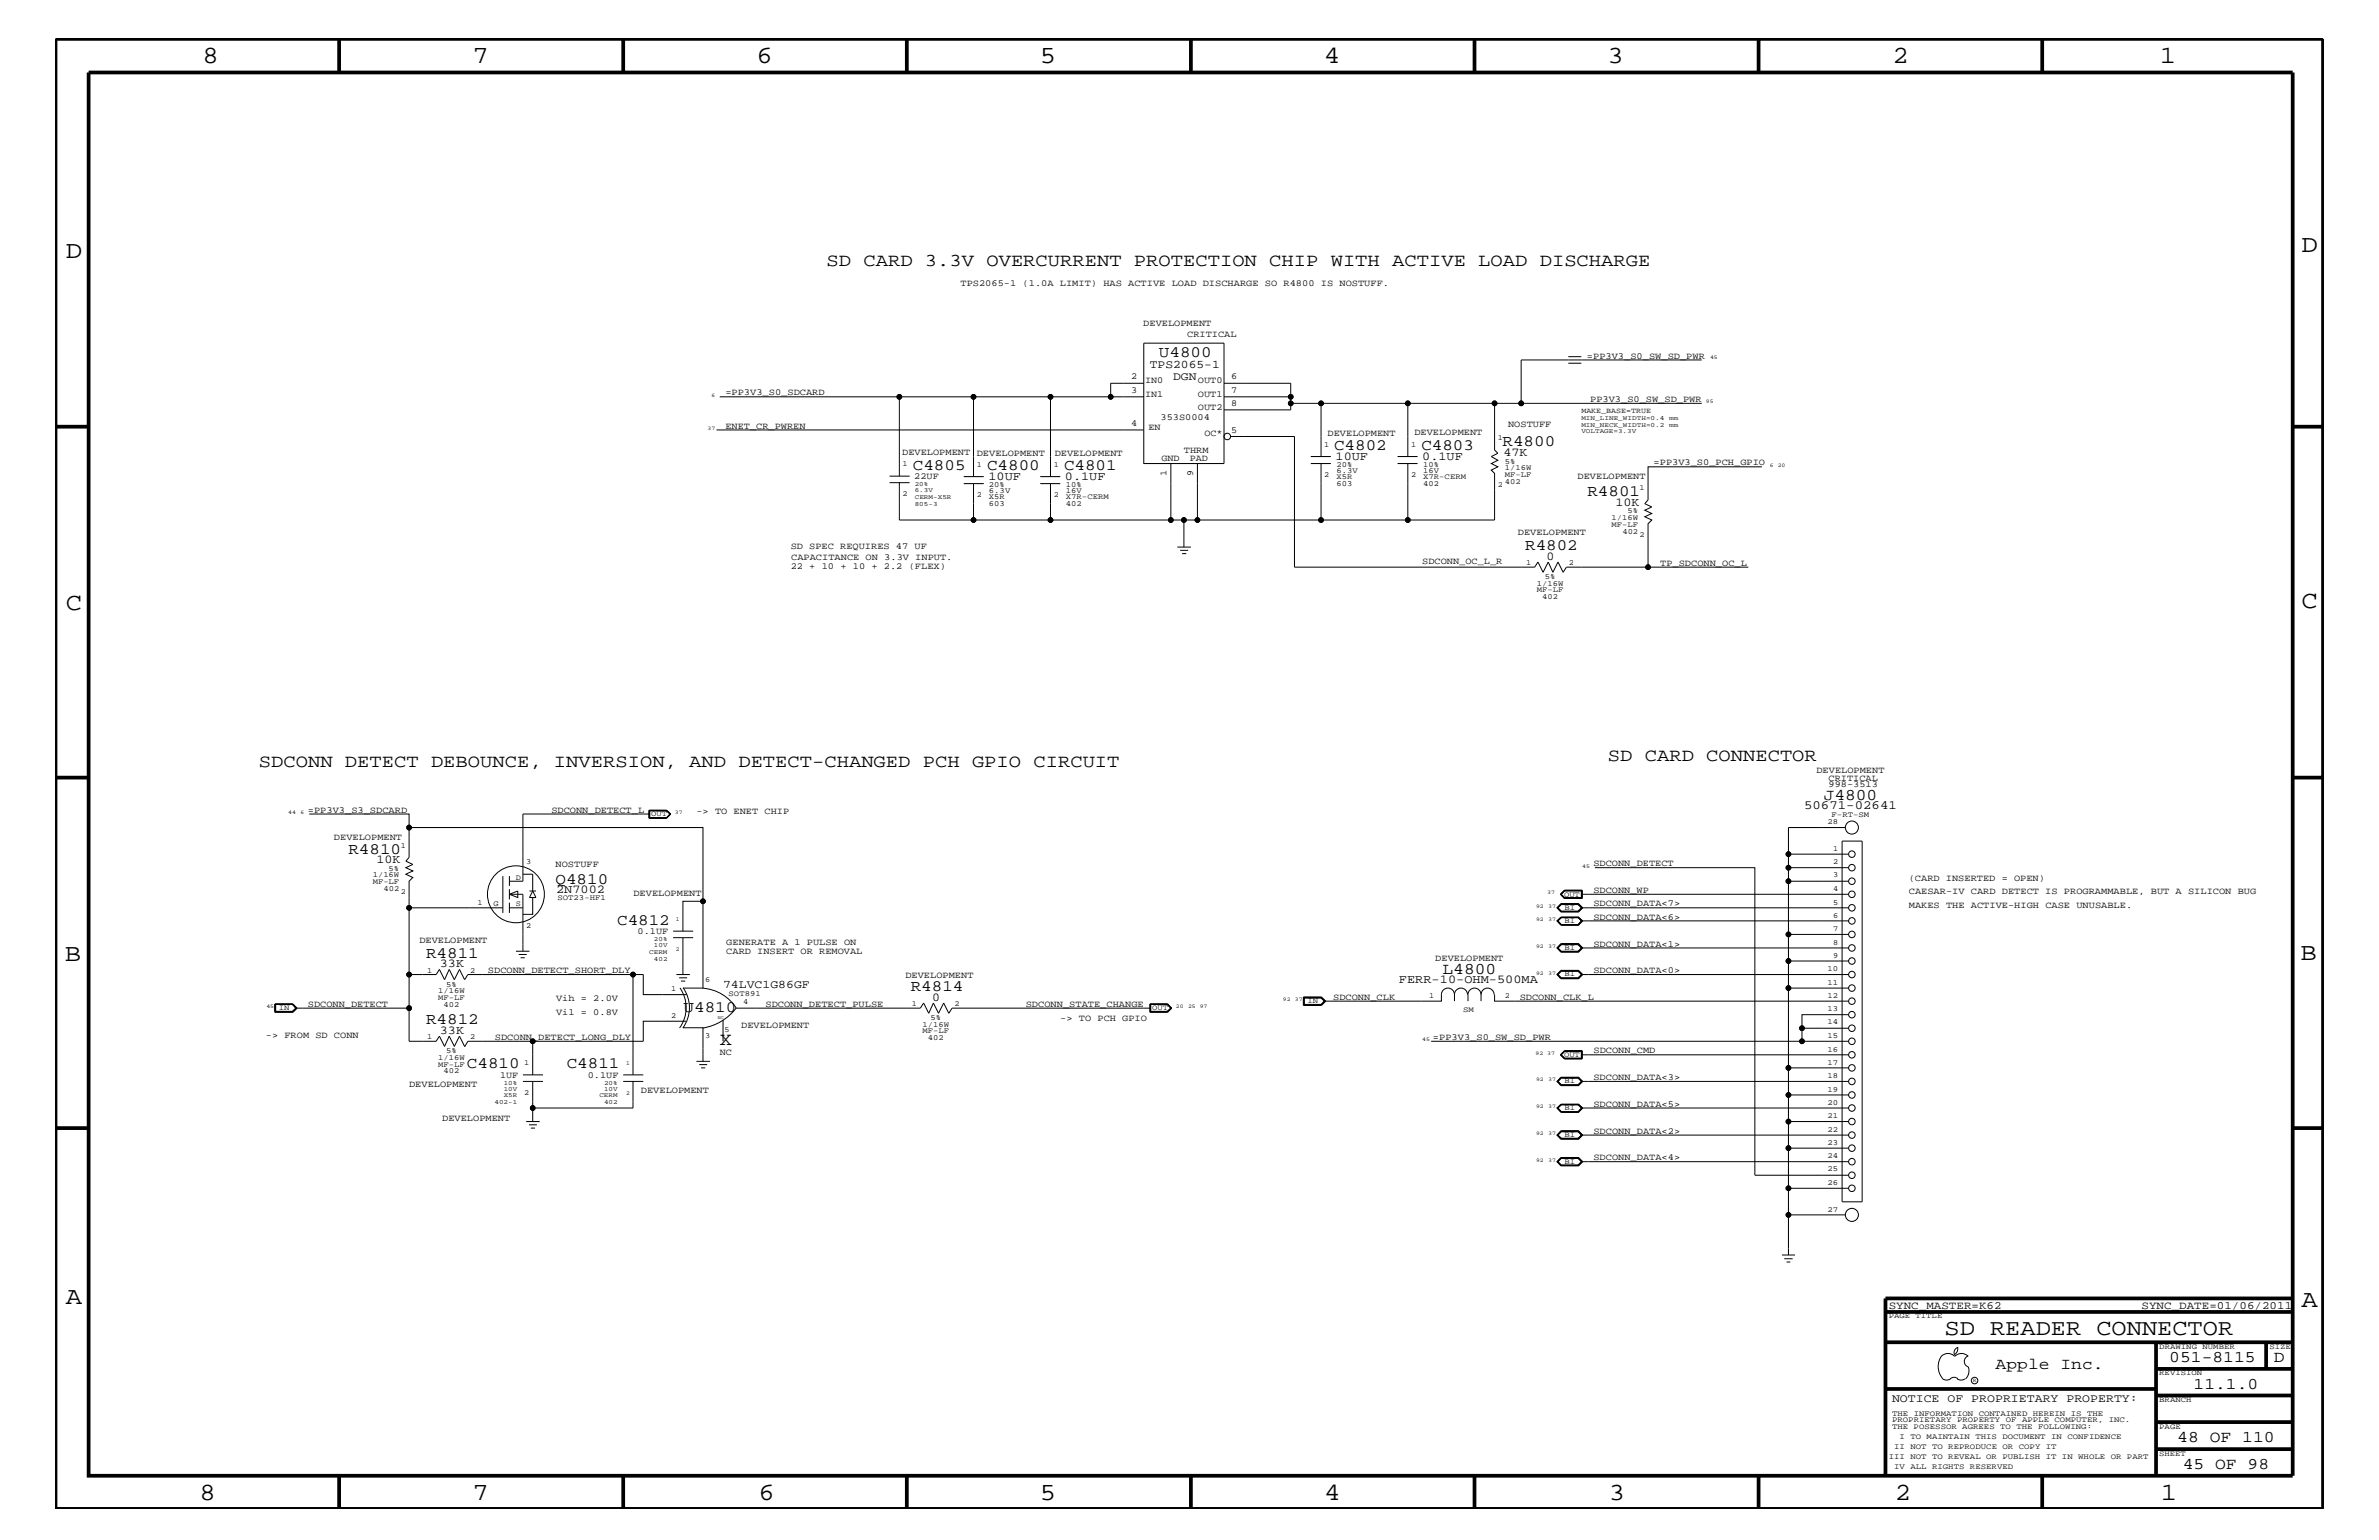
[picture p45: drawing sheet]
<svg xmlns="http://www.w3.org/2000/svg" width="432mm" height="279mm" viewBox="0 0 432 279" stroke-linecap="round" stroke-linejoin="round" font-family="sans-serif">
<defs><g id="words">
<g font-size="4.5">
<text x="36.7" y="11.5">8</text>
<text x="85.8" y="11.5">7</text>
<text x="137.3" y="11.5">6</text>
<text x="188.7" y="11.5">5</text>
<text x="240.3" y="11.5">4</text>
<text x="291.8" y="11.5">3</text>
<text x="343.5" y="11.5">2</text>
<text x="392" y="11.5">1</text>
<text x="11.9" y="46.8">D</text>
<text x="417.7" y="45.7">D</text>
<text x="11.9" y="110.6">C</text>
<text x="417.7" y="110.3">C</text>
<text x="11.8" y="174.3">B</text>
<text x="417.6" y="174.2">B</text>
<text x="11.9" y="236.7">A</text>
<text x="417.7" y="237.1">A</text>
<text x="36.2" y="272.1">8</text>
<text x="85.8" y="272.1">7</text>
<text x="137.7" y="272.1">6</text>
<text x="188.7" y="272.1">5</text>
<text x="240.4" y="272.1">4</text>
<text x="292" y="272.1">3</text>
<text x="343.9" y="272.1">2</text>
<text x="392.2" y="272.1">1</text>
</g>
<text font-size="4.1" x="352.9" y="242.3">SD READER CONNECTOR</text>
<g font-size="3.3">
<text x="150" y="48.3">SD CARD 3.3V OVERCURRENT PROTECTION CHIP WITH ACTIVE LOAD DISCHARGE</text>
<text x="47" y="139.2">SDCONN DETECT DEBOUNCE, INVERSION, AND DETECT-CHANGED PCH GPIO CIRCUIT</text>
<text x="291.8" y="138">SD CARD CONNECTOR</text>
<text x="130.6" y="189.5">X</text>
</g>
<g font-size="3">
<text x="331" y="145.1">J4800</text>
<text x="261.8" y="176.7">L4800</text>
<text x="362.2" y="248.4">Apple Inc.</text>
<text x="393.7" y="247.1">051-8115</text>
<text x="398.1" y="252">11.1.0</text>
<text x="412.7" y="247.1">D</text>
<text x="395.2" y="261.6">48 OF 110</text>
<text x="396.2" y="266.6">45 OF 98</text>
</g>
<g font-size="2.9">
<text x="210.4" y="64.7">U4800</text>
<text x="242.1" y="81.6">C4802</text>
<text x="258" y="81.6">C4803</text>
<text x="272.7" y="80.9">R4800</text>
<text x="165.7" y="85.2">C4805</text>
<text x="179.2" y="85.3">C4800</text>
<text x="193.1" y="85.3">C4801</text>
<text x="288.1" y="90">R4801</text>
<text x="276.8" y="99.9">R4802</text>
<text x="63.2" y="154.9">R4810</text>
<text x="100.8" y="160.3">Q4810</text>
<text x="112" y="167.8">C4812</text>
<text x="77.3" y="173.8">R4811</text>
<text x="165.3" y="179.9">R4814</text>
<text x="77.3" y="185.9">R4812</text>
<text x="124.1" y="183.7">U4810</text>
<text x="84.8" y="193.7">C4810</text>
<text x="102.9" y="193.7">C4811</text>
</g>
<text font-size="2.3" x="327.4" y="146.8">50671-02641</text>
<g font-size="2.2">
<text x="242.4" y="83.5">10UF</text>
<text x="258.1" y="83.5">0.1UF</text>
<text x="272.9" y="82.7">47K</text>
<text x="179.4" y="87.1">10UF</text>
<text x="193.3" y="87.1">0.1UF</text>
<text x="293.2" y="91.8">10K</text>
<text x="280.7" y="101.5">0</text>
<text x="68.3" y="156.7">10K</text>
<text x="100.9" y="162">2N7002</text>
<text x="79.8" y="175.5">33K</text>
<text x="253.9" y="178.4">FERR-10-OHM-500MA</text>
<text x="169.2" y="181.6">0</text>
<text x="79.8" y="187.6">33K</text>
</g>
<g font-size="2.1">
<text x="208.7" y="66.8">TPS2065-1</text>
<text x="212.9" y="68.9">DGN</text>
<text x="131.2" y="179.3">74LVC1G86GF</text>
<text x="343.4" y="254.4">NOTICE OF PROPRIETARY PROPERTY:</text>
</g>
<g font-size="2">
<text x="342.8" y="237.4">SYNC_MASTER=K62</text>
<text x="388.7" y="237.4">SYNC_DATE=01/06/2011</text>
</g>
<g font-size="1.7">
<text x="174.3" y="51.9">TPS2065-1 (1.0A LIMIT) HAS ACTIVE LOAD DISCHARGE SO R4800 IS NOSTUFF.</text>
<text x="207.5" y="59.1">DEVELOPMENT</text>
<text x="215.5" y="61.1">CRITICAL</text>
<text x="288" y="65.1">=PP3V3_S0_SW_SD_PWR</text>
<text x="131.7" y="71.7">=PP3V3_S0_SDCARD</text>
<text x="205.3" y="71.2">3</text>
<text x="205.3" y="68.8">2</text>
<text x="207.9" y="72">IN1</text>
<text x="207.9" y="69.5">IN0</text>
<text x="217.4" y="72">OUT1</text>
<text x="217.4" y="69.5">OUT0</text>
<text x="223.4" y="71.2">7</text>
<text x="223.4" y="68.8">6</text>
<text x="131.7" y="77.8">ENET_CR_PWREN</text>
<text x="205.3" y="77.3">4</text>
<text x="210.7" y="76.2">353S0004</text>
<text x="217.4" y="74.4">OUT2</text>
<text x="223.4" y="73.7">8</text>
<text x="273.7" y="77.4">NOSTUFF</text>
<text x="288.6" y="72.9">PP3V3_S0_SW_SD_PWR</text>
<text x="163.7" y="82.5">DEVELOPMENT</text>
<text x="177.3" y="82.7">DEVELOPMENT</text>
<text x="191.4" y="82.7">DEVELOPMENT</text>
<text x="208.4" y="78">EN</text>
<text x="210.8" y="83.6">GND</text>
<text x="214.9" y="82.2">THRM</text>
<text x="215.9" y="83.7">PAD</text>
<text x="218.6" y="79.2">OC*</text>
<text x="223.4" y="78.5">5</text>
<text x="241" y="79">DEVELOPMENT</text>
<text x="256.7" y="78.9">DEVELOPMENT</text>
<text x="165.9" y="87">22UF</text>
<text x="211.8" y="86.4" transform="rotate(-90 211.8 86.4)">1</text>
<text x="216.6" y="86.4" transform="rotate(-90 216.6 86.4)">9</text>
<text x="286.3" y="87">DEVELOPMENT</text>
<text x="300.1" y="84.4">=PP3V3_S0_PCH_GPIO</text>
<text x="143.5" y="99.7">SD SPEC REQUIRES 47 UF</text>
<text x="143.6" y="101.5">CAPACITANCE ON 3.3V INPUT.</text>
<text x="275.5" y="97.1">DEVELOPMENT</text>
<text x="143.5" y="103.3">22 + 10 + 10 + 2.2 (FLEX)</text>
<text x="258.1" y="102.4">SDCONN_OC_L_R</text>
<text x="301.3" y="102.6">TP_SDCONN_OC_L</text>
<text x="329.7" y="140.2">DEVELOPMENT</text>
<text x="331.9" y="142.9">998-3513</text>
<text x="331.9" y="141.7">CRITICAL</text>
<text x="55.9" y="147.5">=PP3V3_S3_SDCARD</text>
<text x="100.1" y="147.5">SDCONN_DETECT_L</text>
<text x="126.4" y="147.7">-&gt; TO ENET CHIP</text>
<text x="60.6" y="152.4">DEVELOPMENT</text>
<text x="100.8" y="157.3">NOSTUFF</text>
<text x="289.2" y="162">SDCONN_WP</text>
<text x="289.2" y="157.2">SDCONN_DETECT</text>
<text x="346.5" y="159.9">(CARD INSERTED = OPEN)</text>
<text x="115" y="162.5">DEVELOPMENT</text>
<text x="289.2" y="166.9">SDCONN_DATA&lt;6&gt;</text>
<text x="289.2" y="164.5">SDCONN_DATA&lt;7&gt;</text>
<text x="346.5" y="164.7">MAKES THE ACTIVE-HIGH CASE UNUSABLE.</text>
<text x="346.5" y="162.2">CAESAR-IV CARD DETECT IS PROGRAMMABLE, BUT A SILICON BUG</text>
<text x="76.1" y="171.1">DEVELOPMENT</text>
<text x="115.7" y="169.5">0.1UF</text>
<text x="131.8" y="171.4">GENERATE A 1 PULSE ON</text>
<text x="131.8" y="173.2">CARD INSERT OR REMOVAL</text>
<text x="289.2" y="171.7">SDCONN_DATA&lt;1&gt;</text>
<text x="88.6" y="176.6">SDCONN_DETECT_SHORT_DLY</text>
<text x="164.3" y="177.4">DEVELOPMENT</text>
<text x="260.5" y="174.3">DEVELOPMENT</text>
<text x="289.2" y="176.6">SDCONN_DATA&lt;0&gt;</text>
<text x="55.9" y="182.7">SDCONN_DETECT</text>
<text x="100.9" y="184.1">Vil = 0.8V</text>
<text x="100.9" y="181.6">Vih = 2.0V</text>
<text x="138.9" y="182.7">SDCONN_DETECT_PULSE</text>
<text x="186.2" y="182.7">SDCONN_STATE_CHANGE</text>
<text x="192.4" y="185.3">-&gt; TO PCH GPIO</text>
<text x="242" y="181.4">SDCONN_CLK</text>
<text x="275.8" y="181.4">SDCONN_CLK_L</text>
<text x="48.3" y="188.3">-&gt; FROM SD CONN</text>
<text x="89.8" y="188.7">SDCONN_DETECT_LONG_DLY</text>
<text x="130.6" y="191.4">NC</text>
<text x="134.5" y="186.5">DEVELOPMENT</text>
<text x="260.1" y="188.7">=PP3V3_S0_SW_SD_PWR</text>
<text x="289.2" y="191.1">SDCONN_CMD</text>
<text x="74.3" y="197.2">DEVELOPMENT</text>
<text x="90.8" y="195.6">1UF</text>
<text x="106.7" y="195.6">0.1UF</text>
<text x="289.2" y="195.9">SDCONN_DATA&lt;3&gt;</text>
<text x="80.3" y="203.4">DEVELOPMENT</text>
<text x="116.3" y="198.2">DEVELOPMENT</text>
<text x="289.2" y="200.9">SDCONN_DATA&lt;5&gt;</text>
<text x="289.2" y="205.7">SDCONN_DATA&lt;2&gt;</text>
<text x="289.2" y="210.5">SDCONN_DATA&lt;4&gt;</text>
</g>
<g font-size="1.4">
<text x="287" y="75">MAKE_BASE=TRUE</text>
<text x="240.4" y="81.1">1</text>
<text x="256.1" y="81.1">1</text>
<text x="271.9" y="79.9">1</text>
<text x="163.8" y="84.5">1</text>
<text x="177.3" y="84.7">1</text>
<text x="179.5" y="88.3">20%</text>
<text x="179.5" y="89.4">6.3V</text>
<text x="191.3" y="84.7">1</text>
<text x="193.5" y="89.4">16V</text>
<text x="193.5" y="88.3">10%</text>
<text x="240.4" y="86.5">2</text>
<text x="242.6" y="85.8">6.3V</text>
<text x="242.6" y="84.7">20%</text>
<text x="242.6" y="88.2">603</text>
<text x="242.6" y="87">X5R</text>
<text x="256.1" y="86.5">2</text>
<text x="258.3" y="85.8">16V</text>
<text x="258.3" y="84.7">10%</text>
<text x="258.3" y="88.2">402</text>
<text x="258.3" y="87">X7R-CERM</text>
<text x="271.9" y="88.3">2</text>
<text x="273.1" y="85.3">1/16W</text>
<text x="273.1" y="86.5">MF-LF</text>
<text x="273.1" y="87.7">402</text>
<text x="273.1" y="84.1">5%</text>
<text x="297.6" y="88.9">1</text>
<text x="163.8" y="90">2</text>
<text x="177.3" y="90.1">2</text>
<text x="179.5" y="91.8">603</text>
<text x="179.5" y="90.6">X5R</text>
<text x="191.3" y="90.1">2</text>
<text x="193.5" y="90.6">X7R-CERM</text>
<text x="193.5" y="91.8">402</text>
<text x="292.5" y="94.3">1/16W</text>
<text x="292.5" y="95.6">MF-LF</text>
<text x="295.4" y="93.2">5%</text>
<text x="294.5" y="96.8">402</text>
<text x="297.6" y="97.4">2</text>
<text x="277" y="102.5">1</text>
<text x="278.9" y="106.3">1/16W</text>
<text x="278.9" y="107.5">MF-LF</text>
<text x="280.4" y="105">5%</text>
<text x="284.7" y="102.5">2</text>
<text x="279.9" y="108.7">402</text>
<text x="118.2" y="148.1">OUT</text>
<text x="331.7" y="149.5">28</text>
<text x="332.4" y="148.2">F-RT-SM</text>
<text x="72.7" y="153.8">1</text>
<text x="332.7" y="154.4">1</text>
<text x="67.6" y="159.2">1/16W</text>
<text x="67.6" y="160.5">MF-LF</text>
<text x="69.6" y="161.7">402</text>
<text x="70.5" y="158">5%</text>
<text x="93.6" y="159.6">D</text>
<text x="95.5" y="156.8">3</text>
<text x="332.7" y="161.7">4</text>
<text x="332.7" y="159.2">3</text>
<text x="332.7" y="156.8">2</text>
<text x="72.7" y="162.2">2</text>
<text x="86.7" y="164.1">1</text>
<text x="89.6" y="164.4">G</text>
<text x="93.6" y="164.5">S</text>
<text x="101.2" y="163.4">SOT23-HF1</text>
<text x="283.9" y="162.7">OUT</text>
<text x="284" y="165">BI</text>
<text x="284" y="167.5">BI</text>
<text x="332.7" y="166.5">6</text>
<text x="332.7" y="164.1">5</text>
<text x="95.5" y="168.3">2</text>
<text x="284" y="172.3">BI</text>
<text x="332.7" y="173.8">9</text>
<text x="332.7" y="171.4">8</text>
<text x="332.7" y="168.9">7</text>
<text x="77.6" y="176.5">1</text>
<text x="81" y="179">5%</text>
<text x="85.3" y="176.5">2</text>
<text x="121.8" y="179.9">1</text>
<text x="128" y="178.3">6</text>
<text x="284" y="177.2">BI</text>
<text x="331.7" y="178.7">11</text>
<text x="331.7" y="176.2">10</text>
<text x="50.6" y="183.2">IN</text>
<text x="79.5" y="180.2">1/16W</text>
<text x="79.5" y="181.4">MF-LF</text>
<text x="80.5" y="182.7">402</text>
<text x="121.8" y="184.7">2</text>
<text x="132.2" y="180.7">SOT891</text>
<text x="134.9" y="182.2">4</text>
<text x="165.5" y="182.5">1</text>
<text x="168.9" y="185">5%</text>
<text x="173.2" y="182.5">2</text>
<text x="209.1" y="183.2">OUT</text>
<text x="237.3" y="182.1">IN</text>
<text x="259.4" y="181">1</text>
<text x="265.6" y="183.6">SM</text>
<text x="273.1" y="181">2</text>
<text x="331.7" y="185.9">14</text>
<text x="331.7" y="183.5">13</text>
<text x="331.7" y="181">12</text>
<text x="77.6" y="188.6">1</text>
<text x="81" y="191.1">5%</text>
<text x="85.3" y="188.6">2</text>
<text x="128" y="188.4">3</text>
<text x="131.5" y="187.2">5</text>
<text x="167.4" y="187.5">MF-LF</text>
<text x="167.4" y="186.3">1/16W</text>
<text x="168.4" y="188.7">402</text>
<text x="283.9" y="191.7">OUT</text>
<text x="331.7" y="190.8">16</text>
<text x="331.7" y="188.3">15</text>
<text x="79.5" y="193.6">MF-LF</text>
<text x="79.5" y="192.3">1/16W</text>
<text x="80.5" y="194.8">402</text>
<text x="95.2" y="193.2">1</text>
<text x="284" y="196.5">BI</text>
<text x="331.7" y="195.6">18</text>
<text x="331.7" y="193.2">17</text>
<text x="95.2" y="198.7">2</text>
<text x="284" y="201.5">BI</text>
<text x="331.7" y="202.9">21</text>
<text x="331.7" y="200.4">20</text>
<text x="331.7" y="198.1">19</text>
<text x="284" y="206.3">BI</text>
<text x="331.7" y="207.7">23</text>
<text x="331.7" y="205.3">22</text>
<text x="284" y="211.1">BI</text>
<text x="331.7" y="215">26</text>
<text x="331.7" y="212.5">25</text>
<text x="331.7" y="210.2">24</text>
<text x="331.7" y="219.8">27</text>
<text x="342.8" y="239.2">PAGE TITLE</text>
<text x="391.9" y="244.7">DRAWING NUMBER</text>
<text x="411.9" y="244.7">SIZE</text>
<text x="391.9" y="249.5">REVISION</text>
<text x="343.4" y="256.8">THE INFORMATION CONTAINED HEREIN IS THE</text>
<text x="391.9" y="254.4">BRANCH</text>
<text x="343.4" y="259.3">THE POSESSOR AGREES TO THE FOLLOWING:</text>
<text x="343.4" y="258">PROPRIETARY PROPERTY OF APPLE COMPUTER, INC.</text>
<text x="343.8" y="262.9">II NOT TO REPRODUCE OR COPY IT</text>
<text x="344.8" y="261.1">I TO MAINTAIN THIS DOCUMENT IN CONFIDENCE</text>
<text x="391.9" y="259.3">PAGE</text>
<text x="342.8" y="264.7">III NOT TO REVEAL OR PUBLISH IT IN WHOLE OR PART</text>
<text x="343.8" y="266.6">IV ALL RIGHTS RESERVED</text>
<text x="391.9" y="264.1">SHEET</text>
</g>
<g font-size="1.2">
<text x="287" y="76.2">MIN_LINE_WIDTH=0.4</text>
<text x="287" y="77.4">MIN_NECK_WIDTH=0.2</text>
<text x="303" y="76.2">mm</text>
<text x="303" y="77.4">mm</text>
<text x="287" y="78.6">VOLTAGE=3.3V</text>
<text x="166" y="89.3">6.3V</text>
<text x="166" y="88.2">20%</text>
<text x="166" y="91.7">805-3</text>
<text x="166" y="90.5">CERM-X5R</text>
<text x="117.9" y="173.1">CERM</text>
<text x="118.7" y="170.7">20%</text>
<text x="118.7" y="171.8">10V</text>
<text x="118.7" y="174.3">402</text>
<text x="91.4" y="197.9">10V</text>
<text x="91.4" y="196.8">10%</text>
<text x="109.6" y="196.8">20%</text>
<text x="109.6" y="197.9">10V</text>
<text x="89.7" y="200.3">402-1</text>
<text x="91.4" y="199.1">X5R</text>
<text x="108.8" y="199.1">CERM</text>
<text x="109.6" y="200.3">402</text>
</g>
<g font-size="1.1">
<text x="122.7" y="167.1">1</text>
<text x="122.7" y="172.6">2</text>
<text x="113.6" y="193.2">1</text>
<text x="113.6" y="198.7">2</text>
</g>
<g font-size="1">
<text x="310.4" y="65.1">45</text>
<text x="129.1" y="72">6</text>
<text x="309.6" y="73.2">95</text>
<text x="128.4" y="78">37</text>
<text x="321.2" y="84.7">6</text>
<text x="322.7" y="84.7">20</text>
<text x="52.3" y="147.7">44</text>
<text x="54.5" y="147.7">6</text>
<text x="122.5" y="147.7">37</text>
<text x="287.2" y="157.4">45</text>
<text x="278.8" y="164.7">92</text>
<text x="278.8" y="167.1">92</text>
<text x="280.8" y="162.2">37</text>
<text x="281" y="164.7">37</text>
<text x="281" y="167.1">37</text>
<text x="278.8" y="172">92</text>
<text x="281" y="172">37</text>
<text x="278.8" y="176.8">92</text>
<text x="281" y="176.8">37</text>
<text x="48.3" y="182.9">45</text>
<text x="213.4" y="182.9">20</text>
<text x="215.6" y="182.9">25 97</text>
<text x="232.8" y="181.6">92</text>
<text x="235" y="181.6">37</text>
<text x="258.1" y="188.9">45</text>
<text x="278.7" y="191.4">92 37</text>
<text x="278.8" y="196.2">92</text>
<text x="281" y="196.2">37</text>
<text x="278.8" y="201">92</text>
<text x="281" y="201">37</text>
<text x="278.8" y="205.9">92</text>
<text x="281" y="205.9">37</text>
<text x="278.8" y="210.8">92</text>
<text x="281" y="210.8">37</text>
<text x="358.1" y="250.7">R</text>
</g>
<text font-size=".8" x="130.3" y="184.9">NC</text>
</g></defs>
<g fill="none" stroke="#000" stroke-width=".18">
<path d="M130 78h77.6M130.6 72h32.6v14.4M163.2 72h13.5M190.7 72h16.9M207.6 62.3h14.6v21.8h-14.6zM207.6 69.5h-6v2.5M222.2 69.5h12.1v2.5h-12.1M223.4 79.2h11.6v23.7h43.6l.5-.9 1 1.8 .9-1.8 .9 1.8 .9-1.8 .9 1.8 .6-.9h33M234.3 72v2.4h-12.1M234.3 73.2h37M239.8 73.2v9.6M255.5 73.2v9.6"/>
<path d="M276.1 73.2h32.8M284.6 65.9h2.4M284.6 64.7h2.4M308.9 65.3h-32.8v7.9h-4.8v8.4l.6 .6-1.2 .6 1.2 .7-1.2 .6 1.2 .6-1.2 .6 .6 .6v8.4h-15.8v-10.2M161.5 87.6h3.6M161.5 86.4h3.6M163.2 87.6v6.7h13.5v-6.6M174.9 87.7h3.7M174.9 86.5h3.7M176.7 86.5v-14.5h14v14.5M188.8 87.7h3.6M188.8 86.5h3.6"/>
<path d="M190.7 87.7v6.6h-14M212.5 84.1v10.2h-21.8M212.5 94.3h4.8M213.7 99.3h2.5M214.2 99.9h1.4M214.9 94.3v5M217.3 84.1v10.2h22.5M237.9 84.1h3.7M237.9 82.8h3.7M239.8 84.1v10.2h15.7M253.7 84.1h3.6M253.7 82.8h3.6"/>
<path d="M319.8 84.7h-20.7v6l-.6 .7 1.3 .6-1.3 .6 1.3 .6-1.3 .6 1.3 .5-.7 .7v7.9M214.5 100.4h.8M56.1 147.7h18.2v2.4M91.3 158.9v6.7M92.5 158.9v1.8M94.9 158.6h1.8v3.1l.6 1.1h-1.2l.6-1.1M117.9 148.4h3.1M117.9 147v1.4M117.9 147.1h3.1M117.9 147.7h-23v12.2h-2.4M117.9 147.1v1.3M121 147h-3.2v1.4h3.2"/>
<path d="M121 147l.8 .7-.8 .7M121 147l.7 .7M121 147.1l.7 .6M121 147.1l.6 .6-.6 .7M121.7 147.7l-.7 .7M289.5 157.4h29v55.8h17M324.6 157.4v2.5h10.9M324.6 159.9v9.6h10.9M334.3 152.6h3.7v65.4h-3.7zM334.9 150.1h-10.3v4.9M335.5 155h-10.9v2.4h10.9M74.3 164.7h17"/>
<path d="M92.5 162.2l1.5-.5v1.1zM92.5 162.2h2.4v10.4M92.5 164.7h2.4M92.5 161.3v1.9M92.5 163.8v1.8M93.6 172.6h2.5M94.1 173.2h1.5M94.5 173.8h.8M96.1 161.7h1.2M96.7 162.8v3.1h-1.8M114.9 176.8h-30l-.6 .9-.9-1.8-.9 1.8-1-1.8-.8 1.8-.9-1.8-.6 .9h-4.9v6.1M122.2 170.1h3.6"/>
<path d="M122.2 168.9h3.6M122.8 176.8h2.4M123.3 177.4h1.4M123.4 179.2a6.3 6.3 0 0 1-.1 7.3M123.6 178h.8M124 168.9v-5.4h3.6v15.8h-3.6M124 170.1v6.7M124 179.2a6.3 6.3 0 0 1-.1 7.3M127.5 179.3a7.9 7.9 0 0 1 6.2 3.7M127.6 163.5v-13.4h-53.3v5.5l-.6 .6 1.2 .6-1.2 .6 1.2 .6-1.2 .6 1.2 .6-.6 .7v16.9M282.6 167.1l.8-.7h3.1l.7 .7-.7 .7h-3.1zM283.2 162.2l.8-.7h3.2v1.5h-3.2z"/>
<path d="M283.3 163.9h3.2l.8 .8-.8 .8h-3.2l-.7-.8zM283.3 166.4h3.2l.8 .7-.8 .7h-3.2l-.7-.7zM283.3 176.1h3.2l.8 .7-.8 .8h-3.2l-.7-.8zM283.3 171.2h3.2l.8 .8-.8 .7h-3.2l-.7-.7zM283.3 162.2l.7-.6h3.1v1.4M283.3 162.2l.7 .7h3.1M283.3 162.2l.7 .8M283.4 164h3l.7 .7-.7 .7h-3M283.4 164h3.1l.7 .7-.7 .7h-3.1M283.4 164l-.8 .7 .8 .7M283.4 164l-.7 .7 .7 .7M283.4 166.5h3l.6 .6h48.5"/>
<path d="M283.4 166.5h3l.7 .6-.7 .7h-3M283.4 166.5l-.7 .6 .7 .7M283.4 166.5l-.6 .6 .6 .7M283.4 176.1h3l.7 .7-.7 .7h-3M283.4 176.1h3.1l.7 .7-.7 .7h-3.1M283.4 176.1l-.8 .7 .8 .7M283.4 176.1l-.7 .7 .7 .7M283.4 171.3h3l.7 .7-.7 .7h-3l-.7-.7zM283.4 171.2h3.1l.7 .8-.7 .7h-3.1l-.8-.7zM283.4 162.2l.6-.5h3v1.1h-3zM287 164.7l-.6 .6h-3l-.6-.6 .6-.6h3l.6 .6h48.5M287 167.1l-.6 .7h-3"/>
<path d="M287 176.8l-.6 .6h-3l-.6-.6 .6-.6h3l.6 .6h48.5M287 172l-.6 .6h-3l-.6-.6 .6-.6h3l.6 .6h48.5M287 162.2h48.5M324.6 174.4v4.9h10.9M324.6 179.3v14.4h10.9M324.6 169.5v4.9M324.6 174.4h10.9M49.9 182.1h3.3l.7 .8-.7 .8h-3.3zM50 183.5h3.1M50 182.1v1.5h3.1l.7-.7-.7-.8M50 182.2h3.1M50 182.2v1.3"/>
<path d="M53.1 182.2l.6 .7-.6 .6M53.1 182.2l.7 .7-.7 .6M53.7 182.9h20.6M74.3 182.9v6h4.9l.6-.9 .9 1.9 .8-1.9 1 1.9 .9-1.9 .9 1.9M94.9 196.2h3.7M94.9 195h3.7M96.7 188.9h-11.8l-.6 1M96.7 196.2v7.3M113.1 196.2h3.7M113.1 195h3.7M114.9 196.2v4.8h-18.2M124 186.5h3.7"/>
<path d="M124.5 185.3h-7.7v3.6h-20.1v6.1M124.6 180.5h-7.8v-3.7h-1.9v18.2M126.4 192.6h2.5M126.9 193.2h1.5M127.3 193.7h.7M127.6 186.5v6.1M131.2 185v3.9M133.6 182.9a9.5 9.5 0 0 1-6 3.6M133.7 182.9h33.3l.6-.9 1 1.8 .8-1.8 .9 1.8 1-1.8 .9 1.8 .6-.9h36.1M208.7 182.1h3.2l.8 .8-.8 .8h-3.2zM208.8 182.1v1.5h3.1l.7-.7-.7-.8M208.8 182.2h3.1l.6 .7"/>
<path d="M208.9 182.2v1.3M211.8 182.2l.7 .7M212.5 182.9l-.6 .6h-3.1M212.5 182.9l-.7 .6M236.6 180.9h3.3l.7 .7-.7 .8h-3.3zM236.6 182.4v-1.4h3.2l.7 .6-.7 .8M236.6 181h3.2M236.7 181v1.2h3.1l.6-.6-.6-.6M239.8 181l.7 .6-.7 .7h-3.2M259.8 188.9h67.3M264 180.5a1.19 1.19 0 0 0-1.2-1.2 1.19 1.19 0 0 0-1.2 1.2v1.1h-21.2M264 180.5a1.19 1.19 0 0 1 1.2-1.2 1.19 1.19 0 0 1 1.2 1.2"/>
<path d="M264 180.5v1.1M268.8 180.5a1.19 1.19 0 0 0-1.2-1.2 1.19 1.19 0 0 0-1.2 1.2v1.1M268.8 180.5a1.19 1.19 0 0 1 1.2-1.2 1.19 1.19 0 0 1 1.2 1.2M268.8 180.5v1.1M271.3 180.5v1.1h64.2M283.2 191.4l.8-.8h3.2v1.5h-3.2zM283.3 195.4h3.2l.8 .8-.8 .8h-3.2l-.7-.8zM283.3 191.4l.7-.7h3.1v1.4h-3.1zM283.4 195.5h3l.7 .7-.7 .7h-3M283.4 195.5h3.1l.7 .7-.7 .7h-3.1M283.4 195.5l-.8 .7 .8 .7M283.4 195.5l-.7 .7 .7 .7"/>
<path d="M283.4 191.4l.6-.6h3v1.2h-3zM287 196.2l-.6 .6h-3l-.6-.6 .6-.6h3l.6 .6h48.5M287 191.4h48.5M324.6 198.7v4.8h10.9M324.6 193.7v5M324.6 198.7h10.9M327.1 186.5v2.4h8.4M335.5 184.1h-8.4v2.4h8.4M95.5 203.5h2.5M96 204.1h1.5M96.4 204.7h.7M282.6 201l.8-.7h3.1l.7 .7-.7 .8h-3.1z"/>
<path d="M283.3 205.2h3.2l.8 .7-.8 .8h-3.2l-.7-.8zM283.3 200.3h3.2l.8 .7-.8 .8h-3.2l-.7-.8zM283.3 210h3.2l.8 .8-.8 .7h-3.2l-.7-.7zM283.4 205.3h3l.7 .6-.7 .6h-3l-.7-.6zM283.4 205.2h3.1l.7 .7-.7 .7h-3.1l-.8-.7zM283.4 200.4h3l.6 .6h48.5M283.4 200.4h3l.7 .6-.7 .7h-3M283.4 200.4l-.7 .6 .7 .7M283.4 200.4l-.6 .6 .6 .7M283.4 210.1h3l.7 .7-.7 .6h-3M283.4 210.1h3.1l.7 .7-.7 .6h-3.1M283.4 210.1l-.8 .7 .8 .6"/>
<path d="M283.4 210.1l-.7 .7 .7 .6M287 205.9l-.6 .6h-3M287 201l-.6 .7h-3M287 210.8l-.6 .6h-3l-.6-.6 .6-.6h3l.6 .6h48.5M324.6 208.3v7.3h10.9M324.6 215.6v4.8h10.3M324.6 203.5v4.8M324.6 208.3h10.9M335.5 205.9h-48.5l-.6-.6h-3l-.6 .6 .6 .6M323.4 227.7h2.4M323.9 228.4h1.5M324.3 229h.7"/>
<path d="M324.6 220.4v7.3M352.3 246.1a1.69 1.69 0 0 1 2.5 0 1.72 1.72 0 0 1 2.4 0M352.4 246a3.2 3.2 0 0 0 .4 4.3l.8 .1 .4-.2M354 250.2l.7-.3 .7 .3M355.2 250.2l.7 .2 .7-.2M355.3 244.4v.3a1.18 1.18 0 0 1-.6 1.1M355.4 244.4a.99 .99 0 0 0-.6 1.4M357.2 246a1.04 1.04 0 0 0-.7 1 1.04 1.04 0 0 0 .7 1M357.3 248l.1 .7a2.11 2.11 0 0 1-.6 1.5"/>
<circle cx="163.2" cy="72" r=".42"/>
<circle cx="176.7" cy="72" r=".42"/>
<circle cx="190.7" cy="72" r=".42"/>
<circle cx="201.6" cy="72" r=".42"/>
<circle cx="222.8" cy="79.2" r=".59"/>
<circle cx="234.3" cy="72" r=".42"/>
<circle cx="234.3" cy="73.2" r=".42"/>
<circle cx="239.8" cy="73.2" r=".42"/>
<circle cx="255.5" cy="73.2" r=".42"/>
<circle cx="271.3" cy="73.2" r=".42"/>
<circle cx="276.1" cy="73.2" r=".42"/>
<circle cx="176.7" cy="94.3" r=".42"/>
<circle cx="190.7" cy="94.3" r=".42"/>
<circle cx="212.5" cy="94.3" r=".42"/>
<circle cx="214.9" cy="94.3" r=".42"/>
<circle cx="217.3" cy="94.3" r=".42"/>
<circle cx="239.8" cy="94.3" r=".42"/>
<circle cx="255.5" cy="94.3" r=".42"/>
<circle cx="299.1" cy="102.9" r=".42"/>
<circle cx="74.3" cy="150.1" r=".42"/>
<circle cx="324.6" cy="155" r=".42"/>
<circle cx="324.6" cy="157.4" r=".42"/>
<circle cx="324.6" cy="159.9" r=".42"/>
<circle cx="336.1" cy="150.1" r="1.19"/>
<circle cx="336.1" cy="155" r=".59"/>
<circle cx="336.1" cy="159.9" r=".59"/>
<circle cx="336.1" cy="157.4" r=".59"/>
<circle cx="74.3" cy="164.7" r=".42"/>
<circle cx="74.3" cy="176.8" r=".42"/>
<circle cx="93.6" cy="162.2" r="5.2"/>
<circle cx="114.9" cy="176.8" r=".42"/>
<circle cx="127.6" cy="163.5" r=".42"/>
<circle cx="324.6" cy="169.5" r=".42"/>
<circle cx="324.6" cy="179.3" r=".42"/>
<circle cx="324.6" cy="174.4" r=".42"/>
<circle cx="336.1" cy="164.7" r=".59"/>
<circle cx="336.1" cy="176.8" r=".59"/>
<circle cx="336.1" cy="172" r=".59"/>
<circle cx="336.1" cy="167.1" r=".59"/>
<circle cx="336.1" cy="162.2" r=".59"/>
<circle cx="336.1" cy="179.3" r=".59"/>
<circle cx="336.1" cy="169.5" r=".59"/>
<circle cx="336.1" cy="174.4" r=".59"/>
<circle cx="74.3" cy="182.9" r=".42"/>
<circle cx="96.7" cy="188.9" r=".42"/>
<circle cx="324.6" cy="198.7" r=".42"/>
<circle cx="324.6" cy="193.7" r=".42"/>
<circle cx="327.1" cy="188.9" r=".42"/>
<circle cx="327.1" cy="186.5" r=".42"/>
<circle cx="336.1" cy="198.7" r=".59"/>
<circle cx="336.1" cy="186.5" r=".59"/>
<circle cx="336.1" cy="191.4" r=".59"/>
<circle cx="336.1" cy="193.7" r=".59"/>
<circle cx="336.1" cy="181.6" r=".59"/>
<circle cx="336.1" cy="188.9" r=".59"/>
<circle cx="336.1" cy="196.2" r=".59"/>
<circle cx="336.1" cy="184.1" r=".59"/>
<circle cx="96.7" cy="201" r=".42"/>
<circle cx="324.6" cy="215.6" r=".42"/>
<circle cx="324.6" cy="208.3" r=".42"/>
<circle cx="324.6" cy="203.5" r=".42"/>
<circle cx="336.1" cy="213.2" r=".59"/>
<circle cx="336.1" cy="203.5" r=".59"/>
<circle cx="336.1" cy="210.8" r=".59"/>
<circle cx="336.1" cy="208.3" r=".59"/>
<circle cx="336.1" cy="215.6" r=".59"/>
<circle cx="336.1" cy="205.9" r=".59"/>
<circle cx="336.1" cy="201" r=".59"/>
<circle cx="324.6" cy="220.4" r=".42"/>
<circle cx="336.1" cy="220.4" r="1.19"/>
<circle cx="358.4" cy="250.5" r=".59"/>
</g>
<g fill="none" stroke="#000" stroke-width=".68" stroke-linecap="butt">
<path d="M10.1 7.1h411.5v266.7h-411.5zM16.1 13.2h400v254.5h-400zM61.6 7.1v6.1M113.1 7.1v6.1M164.6 7.1v6.1M216.2 7.1v6.1M267.6 7.1v6.1M319.2 7.1v6.1M370.7 7.1v6.1M10.1 77.4h6M416.1 77.4h5.5M10.1 141.1h6"/>
<path d="M416.1 141.1h5.5M10.1 204.7h6M416.1 204.7h5.5M342.2 238h73.9M416.1 235.6h-73.9v32.1M342.2 243.5h73.9M342.2 252h49.1M391.3 243.5v24.2M391.3 258h24.8M391.3 253.2h24.8M391.3 248.4h24.8M411.3 243.5v4.9"/>
<path d="M61.6 267.7v6.1M113.1 267.7v6.1M164.6 267.7v6.1M216.2 268v5.8M267.6 267.7v6.1M319.2 267.7v6.1M370.7 267.7v6.1M391.3 262.9h24.8"/>
</g>
<g fill="#000">
<circle cx="163.2" cy="72" r=".42"/>
<circle cx="176.7" cy="72" r=".42"/>
<circle cx="190.7" cy="72" r=".42"/>
<circle cx="201.6" cy="72" r=".42"/>
<circle cx="234.3" cy="72" r=".42"/>
<circle cx="234.3" cy="73.2" r=".42"/>
<circle cx="239.8" cy="73.2" r=".42"/>
<circle cx="255.5" cy="73.2" r=".42"/>
<circle cx="271.3" cy="73.2" r=".42"/>
<circle cx="276.1" cy="73.2" r=".42"/>
<circle cx="176.7" cy="94.3" r=".42"/>
<circle cx="190.7" cy="94.3" r=".42"/>
<circle cx="212.5" cy="94.3" r=".42"/>
<circle cx="214.9" cy="94.3" r=".42"/>
<circle cx="217.3" cy="94.3" r=".42"/>
<circle cx="239.8" cy="94.3" r=".42"/>
<circle cx="255.5" cy="94.3" r=".42"/>
<circle cx="299.1" cy="102.9" r=".42"/>
<circle cx="74.3" cy="150.1" r=".42"/>
<circle cx="324.6" cy="155" r=".42"/>
<circle cx="324.6" cy="157.4" r=".42"/>
<circle cx="324.6" cy="159.9" r=".42"/>
<circle cx="74.3" cy="164.7" r=".42"/>
<circle cx="74.3" cy="176.8" r=".42"/>
<circle cx="114.9" cy="176.8" r=".42"/>
<circle cx="127.6" cy="163.5" r=".42"/>
<circle cx="324.6" cy="169.5" r=".42"/>
<circle cx="324.6" cy="179.3" r=".42"/>
<circle cx="324.6" cy="174.4" r=".42"/>
<circle cx="74.3" cy="182.9" r=".42"/>
<circle cx="96.7" cy="188.9" r=".42"/>
<circle cx="324.6" cy="198.7" r=".42"/>
<circle cx="324.6" cy="193.7" r=".42"/>
<circle cx="327.1" cy="188.9" r=".42"/>
<circle cx="327.1" cy="186.5" r=".42"/>
<circle cx="96.7" cy="201" r=".42"/>
<circle cx="324.6" cy="215.6" r=".42"/>
<circle cx="324.6" cy="208.3" r=".42"/>
<circle cx="324.6" cy="203.5" r=".42"/>
<circle cx="324.6" cy="220.4" r=".42"/>
</g>
<use href="#words"/>
</svg>
